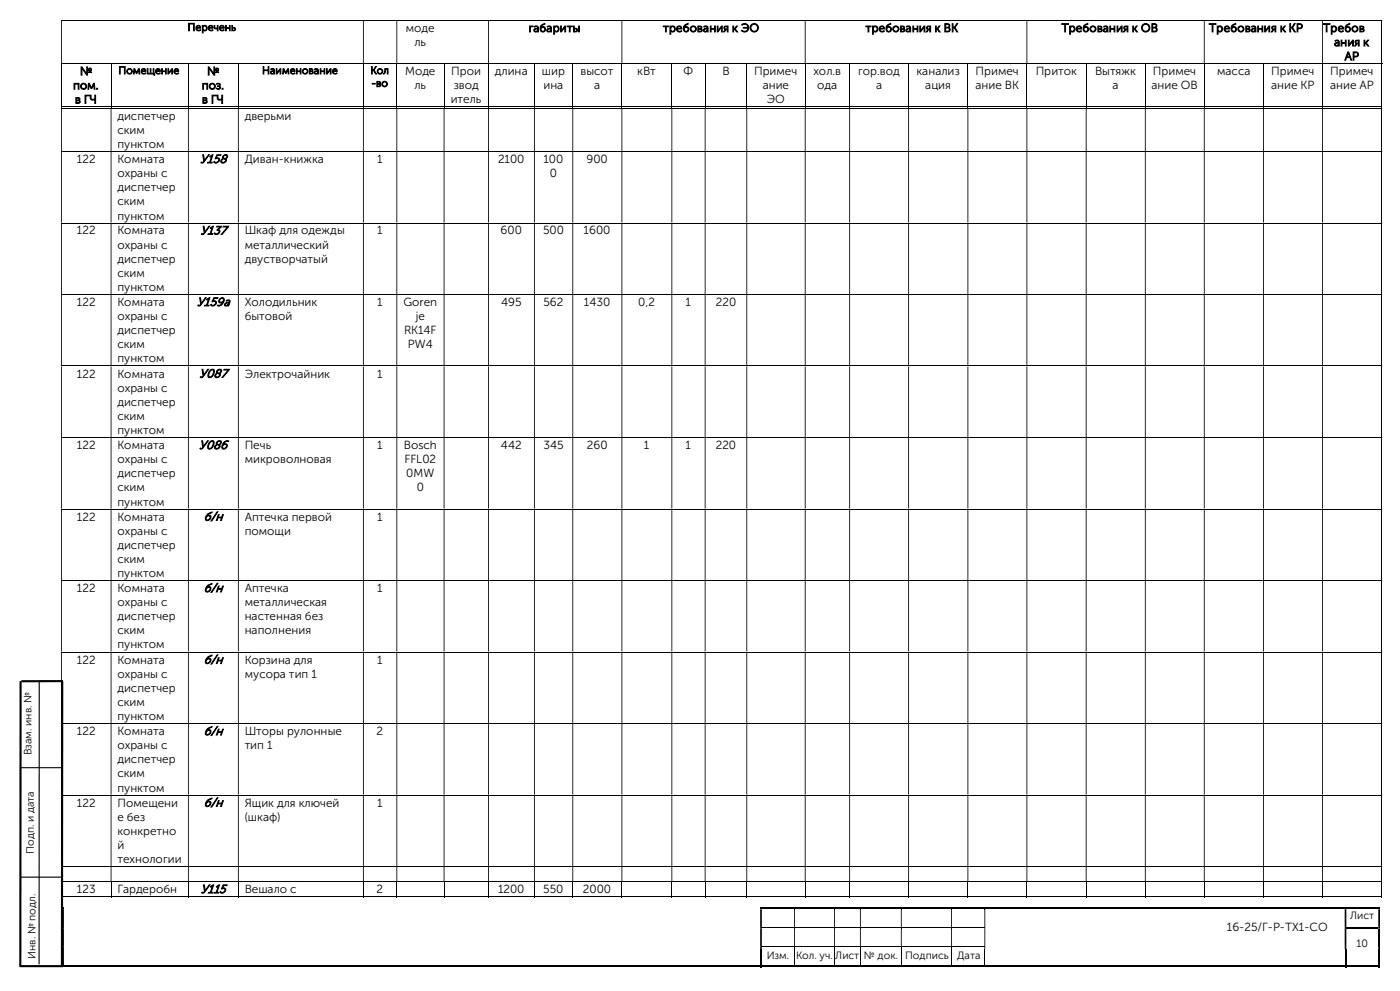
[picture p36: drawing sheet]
<svg xmlns="http://www.w3.org/2000/svg" width="420mm" height="297mm" viewBox="0 0 420 297" stroke-linecap="round" stroke-linejoin="round" font-family="sans-serif">
<defs><g id="words">
<g font-size="3.7">
<text x="59.9" y="48.9">У158</text>
<text x="60.1" y="70.3">У137</text>
<text x="59" y="91.7">У159а</text>
<text x="59.7" y="113.2">У087</text>
<text x="59.6" y="134.6">У086</text>
<text x="61.1" y="156">б/н</text>
<text x="61.1" y="177.4">б/н</text>
<text x="61.1" y="198.9">б/н</text>
<text x="61.1" y="220.3">б/н</text>
<text x="61.1" y="241.7">б/н</text>
<text x="60.2" y="267.7">У115</text>
</g>
<g font-size="3.5">
<text x="121.8" y="9.6">моде</text>
<text x="158.6" y="9.6">габариты</text>
<text x="198.9" y="9.6">требования к ЭО</text>
<text x="259.7" y="9.6">требования к ВК</text>
<text x="318.5" y="9.6">Требования к ОВ</text>
<text x="362.7" y="9.6">Требования к КР</text>
<text x="396.9" y="9.6">Требов</text>
<text x="124.3" y="13.8">ль</text>
<text x="400.2" y="13.8">ания к</text>
<text x="24" y="22.5">№</text>
<text x="62.1" y="22.5">№</text>
<text x="121.5" y="22.5">Моде</text>
<text x="135.4" y="22.5">Прои</text>
<text x="148.5" y="22.5">длина</text>
<text x="162.6" y="22.5">шир</text>
<text x="174.2" y="22.5">высот</text>
<text x="191.2" y="22.5">кВт</text>
<text x="205.1" y="22.5">Ф</text>
<text x="216.7" y="22.5">В</text>
<text x="226.2" y="22.5">Примеч</text>
<text x="244" y="22.5">хол.в</text>
<text x="257.4" y="22.5">гор.вод</text>
<text x="275" y="22.5">канализ</text>
<text x="292.7" y="22.5">Примеч</text>
<text x="310.7" y="22.5">Приток</text>
<text x="328.5" y="22.5">Вытяжк</text>
<text x="345.9" y="22.5">Примеч</text>
<text x="365.1" y="22.5">масса</text>
<text x="381.3" y="22.5">Примеч</text>
<text x="399.1" y="22.5">Примеч</text>
<text x="403.4" y="18">АР</text>
<text x="21.9" y="26.8">пом.</text>
<text x="60.5" y="26.8">поз.</text>
<text x="124.3" y="26.8">ль</text>
<text x="136.1" y="26.8">звод</text>
<text x="163" y="26.8">ина</text>
<text x="178.2" y="26.8">а</text>
<text x="228.8" y="26.8">ание</text>
<text x="245.2" y="26.8">ода</text>
<text x="262.8" y="26.8">а</text>
<text x="277.6" y="26.8">ация</text>
<text x="292.7" y="26.8">ание ВК</text>
<text x="333.8" y="26.8">а</text>
<text x="345.4" y="26.8">ание ОВ</text>
<text x="381.3" y="26.8">ание КР</text>
<text x="399" y="26.8">ание АР</text>
<text x="22.5" y="31">в ГЧ</text>
<text x="35.2" y="35.9">диспетчер</text>
<text x="60.6" y="31">в ГЧ</text>
<text x="73.4" y="35.9">дверьми</text>
<text x="135.2" y="31">итель</text>
<text x="230" y="31">ЭО</text>
<text x="35.2" y="40.1">ским</text>
<text x="35.2" y="44.4">пунктом</text>
<text x="23.1" y="48.9">122</text>
<text x="35.2" y="48.9">Комната</text>
<text x="35.2" y="53.1">охраны с</text>
<text x="73.4" y="48.9">Диван-книжка</text>
<text x="113.1" y="48.9">1</text>
<text x="149.4" y="48.9">2100</text>
<text x="163" y="48.9">100</text>
<text x="165" y="53.1">0</text>
<text x="175.9" y="48.9">900</text>
<text x="35.2" y="57.3">диспетчер</text>
<text x="35.2" y="61.6">ским</text>
<text x="35.2" y="65.8">пунктом</text>
<text x="23.1" y="70.3">122</text>
<text x="35.2" y="70.3">Комната</text>
<text x="73.4" y="70.3">Шкаф для одежды</text>
<text x="113.2" y="70.3">1</text>
<text x="150.2" y="70.3">600</text>
<text x="162.9" y="70.3">500</text>
<text x="175.1" y="70.3">1600</text>
<text x="35.2" y="74.5">охраны с</text>
<text x="73.4" y="74.5">металлический</text>
<text x="35.2" y="78.7">диспетчер</text>
<text x="35.2" y="83">ским</text>
<text x="73.4" y="78.7">двустворчатый</text>
<text x="35.2" y="87.2">пунктом</text>
<text x="23.1" y="91.7">122</text>
<text x="35.2" y="91.7">Комната</text>
<text x="35.2" y="95.9">охраны с</text>
<text x="73.4" y="91.7">Холодильник</text>
<text x="73.4" y="95.9">бытовой</text>
<text x="113.2" y="91.7">1</text>
<text x="121" y="91.7">Goren</text>
<text x="124.7" y="95.9">je</text>
<text x="150.3" y="91.7">495</text>
<text x="163" y="91.7">562</text>
<text x="175.2" y="91.7">1430</text>
<text x="191.5" y="91.7">0,2</text>
<text x="205.7" y="91.7">1</text>
<text x="214.7" y="91.7">220</text>
<text x="35.2" y="100.2">диспетчер</text>
<text x="121.2" y="100.2">RK14F</text>
<text x="35.2" y="104.4">ским</text>
<text x="122.3" y="104.4">PW4</text>
<text x="23.1" y="113.2">122</text>
<text x="35.2" y="113.2">Комната</text>
<text x="35.2" y="108.6">пунктом</text>
<text x="73.4" y="113.2">Электрочайник</text>
<text x="113.2" y="113.2">1</text>
<text x="35.2" y="117.4">охраны с</text>
<text x="35.2" y="121.6">диспетчер</text>
<text x="35.2" y="125.9">ским</text>
<text x="35.2" y="130.1">пунктом</text>
<text x="23.1" y="134.6">122</text>
<text x="35.2" y="134.6">Комната</text>
<text x="73.4" y="134.6">Печь</text>
<text x="113.2" y="134.6">1</text>
<text x="121.2" y="134.6">Bosch</text>
<text x="150.3" y="134.6">442</text>
<text x="163" y="134.6">345</text>
<text x="176" y="134.6">260</text>
<text x="193.2" y="134.6">1</text>
<text x="205.7" y="134.6">1</text>
<text x="214.7" y="134.6">220</text>
<text x="35.2" y="138.8">охраны с</text>
<text x="35.2" y="143">диспетчер</text>
<text x="73.4" y="138.8">микроволновая</text>
<text x="121.3" y="138.8">FFL02</text>
<text x="121.9" y="143">0MW</text>
<text x="35.2" y="147.3">ским</text>
<text x="125" y="147.3">0</text>
<text x="23.1" y="156">122</text>
<text x="35.2" y="156">Комната</text>
<text x="35.2" y="151.5">пунктом</text>
<text x="73.4" y="156">Аптечка первой</text>
<text x="113.2" y="156">1</text>
<text x="35.2" y="160.2">охраны с</text>
<text x="73.4" y="160.2">помощи</text>
<text x="35.2" y="164.5">диспетчер</text>
<text x="35.2" y="168.7">ским</text>
<text x="35.2" y="172.9">пунктом</text>
<text x="23.1" y="177.4">122</text>
<text x="35.2" y="177.4">Комната</text>
<text x="73.4" y="177.4">Аптечка</text>
<text x="113.2" y="177.4">1</text>
<text x="35.2" y="181.7">охраны с</text>
<text x="35.2" y="185.9">диспетчер</text>
<text x="73.4" y="181.7">металлическая</text>
<text x="73.4" y="185.9">настенная без</text>
<text x="35.2" y="190.1">ским</text>
<text x="73.4" y="190.1">наполнения</text>
<text x="35.2" y="194.4">пунктом</text>
<text x="23.1" y="198.9">122</text>
<text x="35.2" y="198.9">Комната</text>
<text x="35.2" y="203.1">охраны с</text>
<text x="73.4" y="198.9">Корзина для</text>
<text x="73.4" y="203.1">мусора тип 1</text>
<text x="113.2" y="198.9">1</text>
<text x="35.2" y="207.3">диспетчер</text>
<text x="35.2" y="211.6">ским</text>
<text x="35.2" y="215.8">пунктом</text>
<text x="23.1" y="220.3">122</text>
<text x="35.2" y="220.3">Комната</text>
<text x="73.4" y="220.3">Шторы рулонные</text>
<text x="113" y="220.3">2</text>
<text x="35.2" y="224.5">охраны с</text>
<text x="73.4" y="224.5">тип 1</text>
<text x="35.2" y="228.8">диспетчер</text>
<text x="35.2" y="233">ским</text>
<text x="35.2" y="237.2">пунктом</text>
<text x="23.1" y="241.7">122</text>
<text x="35.2" y="241.7">Помещени</text>
<text x="35.2" y="246">е без</text>
<text x="73.4" y="241.7">Ящик для ключей</text>
<text x="73.4" y="246">(шкаф)</text>
<text x="113.2" y="241.7">1</text>
<text x="35.2" y="250.2">конкретно</text>
<text x="35.2" y="254.4">й</text>
<text x="35.2" y="258.7">технологии</text>
<text x="23.1" y="267.7">123</text>
<text x="35.2" y="267.7">Гардеробн</text>
<text x="73.4" y="267.7">Вешало с</text>
<text x="113" y="267.7">2</text>
<text x="149.4" y="267.7">1200</text>
<text x="163" y="267.7">550</text>
<text x="174.9" y="267.7">2000</text>
<text x="368" y="279">16-25/Г-Р-ТХ1-СО</text>
</g>
<g font-size="3.2">
<text x="56.3" y="9.2">Перечень</text>
<text x="35.5" y="22.2">Помещение</text>
<text x="78.6" y="22.2">Наименование</text>
<text x="111.1" y="22.2">Кол</text>
<text x="111.4" y="26">-во</text>
<text x="9.5" y="226.4" transform="rotate(-90 9.5 226.4)">Взам. инв. №</text>
<text x="10.2" y="255.9" transform="rotate(-90 10.2 255.9)">Подп. и дата</text>
<text x="405" y="275.5">Лист</text>
<text x="10.6" y="287.4" transform="rotate(-90 10.6 287.4)">Инв. № подл.</text>
<text x="230" y="287.4">Изм.</text>
<text x="238.8" y="287.4">Кол. уч.</text>
<text x="250.6" y="287.4">Лист</text>
<text x="259.2" y="287.4">№ док.</text>
<text x="271.6" y="287.4">Подпись</text>
<text x="287.1" y="287.4">Дата</text>
<text x="406.9" y="283.8">10</text>
</g>
</g></defs>
<g fill="none" stroke="#000" stroke-width=".3">
<path d="M18.3 6.1h396.1M18.3 19.1h396.4M18.5 19.2v13M33.3 19.2v13M56.5 19.2v13M71.5 19.2v13M109 19.2v13M119 19.2v13M133.2 19.2v13M146.6 19.2v13M160.3 19.2v13M171.8 19.2v13"/>
<path d="M186.6 19.2v13M201.5 19.2v13M211.5 19.2v13M224 19.2v13M241.6 19.2v13M254.9 19.2v13M272.6 19.2v13M290.4 19.2v13M308.1 19.2v13M325.8 19.2v13M343.6 19.2v13M361.3 19.2v13"/>
<path d="M379.1 19.2v13M396.7 19.2v13M414.5 6.3v12.7M414.5 19.2v13M18.3 32h14.9M18.3 32.4h396.1M33.4 32h23M56.6 32h14.8M71.6 32h37.3M109.1 32h9.8M119.2 32h13.9M133.3 32h13.1"/>
<path d="M146.7 32h13.5M160.4 32h11.3M172 32h14.4M186.7 32h14.7M201.7 32h9.7M211.7 32h12.2M224.2 32h17.2M241.7 32h13.1M255 32h17.5M272.7 32h17.5M290.5 32h17.4M308.2 32h17.5"/>
<path d="M326 32h17.5M343.7 32h17.4M361.4 32h17.5M379.2 32h17.4M396.9 32h17.5M414.5 32.6v12.7M18.3 45.4h396.1M414.5 45.6v21.1M18.3 66.8h396.1M414.5 67v21.1M18.3 88.3h396.1M414.5 88.4v21.2"/>
<path d="M18.3 109.7h396.1M414.5 109.8v21.2M18.3 131.1h396.1M414.5 131.3v21.1M18.3 152.6h396.1M414.5 152.7v21.2M18.3 174h396.1M414.5 174.1v21.2M18.3 195.4h396.1M414.5 195.5v21.2M18.3 216.9h396.1M414.5 217v21.2"/>
<path d="M18.3 238.3h396.1M414.5 238.4v21.2M18.3 259.7h396.1M414.5 259.8v4.3M18.3 264.2h396.1M18.3 268.7h14.9M18.5 264.3v4.6M33.3 264.3v4.6M33.4 268.7h23M56.5 264.3v4.6M56.6 268.7h14.8M71.5 264.3v4.6"/>
<path d="M71.6 268.7h37.3M109 264.3v4.6M109.1 268.7h9.8M119 264.3v4.6M119.2 268.7h13.9M133.2 264.3v4.6M133.3 268.7h13.1M146.6 264.3v4.6M146.7 268.7h13.5M160.3 264.3v4.6M160.4 268.7h11.3M171.8 264.3v4.6"/>
<path d="M172 268.7h14.4M186.6 264.3v4.6M186.7 268.7h14.7M201.5 264.3v4.6M201.7 268.7h9.7M211.5 264.3v4.6M211.7 268.7h12.2M224 264.3v4.6M224.2 268.7h17.2M228.6 277.9h9.6M238.5 277.9h11.7M241.6 264.3v4.6"/>
<path d="M241.7 268.7h13.1M250.5 277.9h7.5M254.9 264.3v4.6M255 268.7h17.5M258.2 277.9h12.1M270.5 277.9h14.8M272.6 264.3v4.6M272.7 268.7h17.5M285.6 277.9h9.7M290.4 264.3v4.6M290.5 268.7h17.4M308.1 264.3v4.6"/>
<path d="M308.2 268.7h17.5M325.8 264.3v4.6M326 268.7h17.5M343.6 264.3v4.6M343.7 268.7h17.4M361.3 264.3v4.6M361.4 268.7h17.5M379.1 264.3v4.6M379.2 268.7h17.4M396.7 264.3v4.6M396.9 268.7h17.5M414.5 264.3v4.6"/>
<path d="M228.6 283.8h9.6M238.3 284.4v5M238.5 283.8h11.7M250.4 284.4v5M250.5 283.8h7.5M258.1 284.4v5M258.2 283.8h12.1M270.4 284.4v5M270.5 283.8h14.8M285.5 284.4v5M285.6 283.8h9.7M295.4 284.4v5"/>
</g>
<g fill="#000">
<path d="M414.4 6h.3v.3h-.3zM18.3 6.3h.3v12.7h-.3zM108.9 6.3h.2v12.7h-.2zM118.9 6.3h.3v12.7h-.3zM146.4 6.3h.3v12.7h-.3zM186.4 6.3h.3v12.7h-.3zM241.4 6.3h.3v12.7h-.3zM307.9 6.3h.3v12.7h-.3zM361.1 6.3h.3v12.7h-.3zM396.6 6.3h.3v12.7h-.3z" fill-rule="evenodd"/>
<path d="M414.4 32.3h.3v.3h-.3zM18.3 32.6h.3v12.7h-.3zM33.2 32.6h.2v12.7h-.2zM56.4 32.6h.2v12.7h-.2zM71.4 32.6h.2v12.7h-.2zM108.9 32.6h.2v12.7h-.2zM118.9 32.6h.3v12.7h-.3zM133.1 32.6h.2v12.7h-.2zM146.4 32.6h.3v12.7h-.3zM160.2 32.6h.2v12.7h-.2zM171.7 32.6h.3v12.7h-.3zM186.4 32.6h.3v12.7h-.3zM201.4 32.6h.3v12.7h-.3zM211.4 32.6h.3v12.7h-.3zM223.9 32.6h.3v12.7h-.3zM241.4 32.6h.3v12.7h-.3zM254.8 32.6h.2v12.7h-.2zM272.5 32.6h.2v12.7h-.2zM290.2 32.6h.3v12.7h-.3zM307.9 32.6h.3v12.7h-.3zM325.7 32.6h.3v12.7h-.3zM343.5 32.6h.2v12.7h-.2zM361.1 32.6h.3v12.7h-.3zM378.9 32.6h.3v12.7h-.3zM396.6 32.6h.3v12.7h-.3z" fill-rule="evenodd"/>
<path d="M414.4 45.3h.3v.3h-.3zM18.3 45.6h.3v21.1h-.3zM33.2 45.6h.2v21.1h-.2zM56.4 45.6h.2v21.1h-.2zM71.4 45.6h.2v21.1h-.2zM108.9 45.6h.2v21.1h-.2zM118.9 45.6h.3v21.1h-.3zM133.1 45.6h.2v21.1h-.2zM146.4 45.6h.3v21.1h-.3zM160.2 45.6h.2v21.1h-.2zM171.7 45.6h.3v21.1h-.3zM186.4 45.6h.3v21.1h-.3zM201.4 45.6h.3v21.1h-.3zM211.4 45.6h.3v21.1h-.3zM223.9 45.6h.3v21.1h-.3zM241.4 45.6h.3v21.1h-.3zM254.8 45.6h.2v21.1h-.2zM272.5 45.6h.2v21.1h-.2zM290.2 45.6h.3v21.1h-.3zM307.9 45.6h.3v21.1h-.3zM325.7 45.6h.3v21.1h-.3zM343.5 45.6h.2v21.1h-.2zM361.1 45.6h.3v21.1h-.3zM378.9 45.6h.3v21.1h-.3zM396.6 45.6h.3v21.1h-.3z" fill-rule="evenodd"/>
<path d="M414.4 66.7h.3v.3h-.3zM18.3 67h.3v21.1h-.3zM33.2 67h.2v21.1h-.2zM56.4 67h.2v21.1h-.2zM71.4 67h.2v21.1h-.2zM108.9 67h.2v21.1h-.2zM118.9 67h.3v21.1h-.3zM133.1 67h.2v21.1h-.2zM146.4 67h.3v21.1h-.3zM160.2 67h.2v21.1h-.2zM171.7 67h.3v21.1h-.3zM186.4 67h.3v21.1h-.3zM201.4 67h.3v21.1h-.3zM211.4 67h.3v21.1h-.3zM223.9 67h.3v21.1h-.3zM241.4 67h.3v21.1h-.3zM254.8 67h.2v21.1h-.2zM272.5 67h.2v21.1h-.2zM290.2 67h.3v21.1h-.3zM307.9 67h.3v21.1h-.3zM325.7 67h.3v21.1h-.3zM343.5 67h.2v21.1h-.2zM361.1 67h.3v21.1h-.3zM378.9 67h.3v21.1h-.3zM396.6 67h.3v21.1h-.3z" fill-rule="evenodd"/>
<path d="M414.4 88.1h.3v.3h-.3zM18.3 88.4h.3v21.2h-.3zM33.2 88.4h.2v21.2h-.2zM56.4 88.4h.2v21.2h-.2zM71.4 88.4h.2v21.2h-.2zM108.9 88.4h.2v21.2h-.2zM118.9 88.4h.3v21.2h-.3zM133.1 88.4h.2v21.2h-.2zM146.4 88.4h.3v21.2h-.3zM160.2 88.4h.2v21.2h-.2zM171.7 88.4h.3v21.2h-.3zM186.4 88.4h.3v21.2h-.3zM201.4 88.4h.3v21.2h-.3zM211.4 88.4h.3v21.2h-.3zM223.9 88.4h.3v21.2h-.3zM241.4 88.4h.3v21.2h-.3zM254.8 88.4h.2v21.2h-.2zM272.5 88.4h.2v21.2h-.2zM290.2 88.4h.3v21.2h-.3zM307.9 88.4h.3v21.2h-.3zM325.7 88.4h.3v21.2h-.3zM343.5 88.4h.2v21.2h-.2zM361.1 88.4h.3v21.2h-.3zM378.9 88.4h.3v21.2h-.3zM396.6 88.4h.3v21.2h-.3z" fill-rule="evenodd"/>
<path d="M414.4 109.6h.3v.2h-.3zM18.3 109.8h.3v21.2h-.3zM33.2 109.8h.2v21.2h-.2zM56.4 109.8h.2v21.2h-.2zM71.4 109.8h.2v21.2h-.2zM108.9 109.8h.2v21.2h-.2zM118.9 109.8h.3v21.2h-.3zM133.1 109.8h.2v21.2h-.2zM146.4 109.8h.3v21.2h-.3zM160.2 109.8h.2v21.2h-.2zM171.7 109.8h.3v21.2h-.3zM186.4 109.8h.3v21.2h-.3zM201.4 109.8h.3v21.2h-.3zM211.4 109.8h.3v21.2h-.3zM223.9 109.8h.3v21.2h-.3zM241.4 109.8h.3v21.2h-.3zM254.8 109.8h.2v21.2h-.2zM272.5 109.8h.2v21.2h-.2zM290.2 109.8h.3v21.2h-.3zM307.9 109.8h.3v21.2h-.3zM325.7 109.8h.3v21.2h-.3zM343.5 109.8h.2v21.2h-.2zM361.1 109.8h.3v21.2h-.3zM378.9 109.8h.3v21.2h-.3zM396.6 109.8h.3v21.2h-.3z" fill-rule="evenodd"/>
<path d="M414.4 131h.3v.3h-.3zM18.3 131.3h.3v21.1h-.3zM33.2 131.3h.2v21.1h-.2zM56.4 131.3h.2v21.1h-.2zM71.4 131.3h.2v21.1h-.2zM108.9 131.3h.2v21.1h-.2zM118.9 131.3h.3v21.1h-.3zM133.1 131.3h.2v21.1h-.2zM146.4 131.3h.3v21.1h-.3zM160.2 131.3h.2v21.1h-.2zM171.7 131.3h.3v21.1h-.3zM186.4 131.3h.3v21.1h-.3zM201.4 131.3h.3v21.1h-.3zM211.4 131.3h.3v21.1h-.3zM223.9 131.3h.3v21.1h-.3zM241.4 131.3h.3v21.1h-.3zM254.8 131.3h.2v21.1h-.2zM272.5 131.3h.2v21.1h-.2zM290.2 131.3h.3v21.1h-.3zM307.9 131.3h.3v21.1h-.3zM325.7 131.3h.3v21.1h-.3zM343.5 131.3h.2v21.1h-.2zM361.1 131.3h.3v21.1h-.3zM378.9 131.3h.3v21.1h-.3zM396.6 131.3h.3v21.1h-.3z" fill-rule="evenodd"/>
<path d="M414.4 152.4h.3v.3h-.3zM18.3 152.7h.3v21.2h-.3zM33.2 152.7h.2v21.2h-.2zM56.4 152.7h.2v21.2h-.2zM71.4 152.7h.2v21.2h-.2zM108.9 152.7h.2v21.2h-.2zM118.9 152.7h.3v21.2h-.3zM133.1 152.7h.2v21.2h-.2zM146.4 152.7h.3v21.2h-.3zM160.2 152.7h.2v21.2h-.2zM171.7 152.7h.3v21.2h-.3zM186.4 152.7h.3v21.2h-.3zM201.4 152.7h.3v21.2h-.3zM211.4 152.7h.3v21.2h-.3zM223.9 152.7h.3v21.2h-.3zM241.4 152.7h.3v21.2h-.3zM254.8 152.7h.2v21.2h-.2zM272.5 152.7h.2v21.2h-.2zM290.2 152.7h.3v21.2h-.3zM307.9 152.7h.3v21.2h-.3zM325.7 152.7h.3v21.2h-.3zM343.5 152.7h.2v21.2h-.2zM361.1 152.7h.3v21.2h-.3zM378.9 152.7h.3v21.2h-.3zM396.6 152.7h.3v21.2h-.3z" fill-rule="evenodd"/>
<path d="M414.4 173.9h.3v.2h-.3zM18.3 174.1h.3v21.2h-.3zM33.2 174.1h.2v21.2h-.2zM56.4 174.1h.2v21.2h-.2zM71.4 174.1h.2v21.2h-.2zM108.9 174.1h.2v21.2h-.2zM118.9 174.1h.3v21.2h-.3zM133.1 174.1h.2v21.2h-.2zM146.4 174.1h.3v21.2h-.3zM160.2 174.1h.2v21.2h-.2zM171.7 174.1h.3v21.2h-.3zM186.4 174.1h.3v21.2h-.3zM201.4 174.1h.3v21.2h-.3zM211.4 174.1h.3v21.2h-.3zM223.9 174.1h.3v21.2h-.3zM241.4 174.1h.3v21.2h-.3zM254.8 174.1h.2v21.2h-.2zM272.5 174.1h.2v21.2h-.2zM290.2 174.1h.3v21.2h-.3zM307.9 174.1h.3v21.2h-.3zM325.7 174.1h.3v21.2h-.3zM343.5 174.1h.2v21.2h-.2zM361.1 174.1h.3v21.2h-.3zM378.9 174.1h.3v21.2h-.3zM396.6 174.1h.3v21.2h-.3z" fill-rule="evenodd"/>
<path d="M414.4 195.3h.3v.2h-.3zM18.3 195.5h.3v21.2h-.3zM33.2 195.5h.2v21.2h-.2zM56.4 195.5h.2v21.2h-.2zM71.4 195.5h.2v21.2h-.2zM108.9 195.5h.2v21.2h-.2zM118.9 195.5h.3v21.2h-.3zM133.1 195.5h.2v21.2h-.2zM146.4 195.5h.3v21.2h-.3zM160.2 195.5h.2v21.2h-.2zM171.7 195.5h.3v21.2h-.3zM186.4 195.5h.3v21.2h-.3zM201.4 195.5h.3v21.2h-.3zM211.4 195.5h.3v21.2h-.3zM223.9 195.5h.3v21.2h-.3zM241.4 195.5h.3v21.2h-.3zM254.8 195.5h.2v21.2h-.2zM272.5 195.5h.2v21.2h-.2zM290.2 195.5h.3v21.2h-.3zM307.9 195.5h.3v21.2h-.3zM325.7 195.5h.3v21.2h-.3zM343.5 195.5h.2v21.2h-.2zM361.1 195.5h.3v21.2h-.3zM378.9 195.5h.3v21.2h-.3zM396.6 195.5h.3v21.2h-.3z" fill-rule="evenodd"/>
<path d="M414.4 216.7h.3v.3h-.3zM18.3 217h.3v21.2h-.3zM33.2 217h.2v21.2h-.2zM56.4 217h.2v21.2h-.2zM71.4 217h.2v21.2h-.2zM108.9 217h.2v21.2h-.2zM118.9 217h.3v21.2h-.3zM133.1 217h.2v21.2h-.2zM146.4 217h.3v21.2h-.3zM160.2 217h.2v21.2h-.2zM171.7 217h.3v21.2h-.3zM186.4 217h.3v21.2h-.3zM201.4 217h.3v21.2h-.3zM211.4 217h.3v21.2h-.3zM223.9 217h.3v21.2h-.3zM241.4 217h.3v21.2h-.3zM254.8 217h.2v21.2h-.2zM272.5 217h.2v21.2h-.2zM290.2 217h.3v21.2h-.3zM307.9 217h.3v21.2h-.3zM325.7 217h.3v21.2h-.3zM343.5 217h.2v21.2h-.2zM361.1 217h.3v21.2h-.3zM378.9 217h.3v21.2h-.3zM396.6 217h.3v21.2h-.3z" fill-rule="evenodd"/>
<path d="M414.4 238.2h.3v.2h-.3zM18.3 238.4h.3v21.2h-.3zM33.2 238.4h.2v21.2h-.2zM56.4 238.4h.2v21.2h-.2zM71.4 238.4h.2v21.2h-.2zM108.9 238.4h.2v21.2h-.2zM118.9 238.4h.3v21.2h-.3zM133.1 238.4h.2v21.2h-.2zM146.4 238.4h.3v21.2h-.3zM160.2 238.4h.2v21.2h-.2zM171.7 238.4h.3v21.2h-.3zM186.4 238.4h.3v21.2h-.3zM201.4 238.4h.3v21.2h-.3zM211.4 238.4h.3v21.2h-.3zM223.9 238.4h.3v21.2h-.3zM241.4 238.4h.3v21.2h-.3zM254.8 238.4h.2v21.2h-.2zM272.5 238.4h.2v21.2h-.2zM290.2 238.4h.3v21.2h-.3zM307.9 238.4h.3v21.2h-.3zM325.7 238.4h.3v21.2h-.3zM343.5 238.4h.2v21.2h-.2zM361.1 238.4h.3v21.2h-.3zM378.9 238.4h.3v21.2h-.3zM396.6 238.4h.3v21.2h-.3z" fill-rule="evenodd"/>
<path d="M414.4 259.6h.3v.2h-.3zM18.3 259.8h.3v4.3h-.3zM33.2 259.8h.2v4.3h-.2zM56.4 259.8h.2v4.3h-.2zM71.4 259.8h.2v4.3h-.2zM108.9 259.8h.2v4.3h-.2zM118.9 259.8h.3v4.3h-.3zM133.1 259.8h.2v4.3h-.2zM146.4 259.8h.3v4.3h-.3zM160.2 259.8h.2v4.3h-.2zM171.7 259.8h.3v4.3h-.3zM186.4 259.8h.3v4.3h-.3zM201.4 259.8h.3v4.3h-.3zM211.4 259.8h.3v4.3h-.3zM223.9 259.8h.3v4.3h-.3zM241.4 259.8h.3v4.3h-.3zM254.8 259.8h.2v4.3h-.2zM272.5 259.8h.2v4.3h-.2zM290.2 259.8h.3v4.3h-.3zM307.9 259.8h.3v4.3h-.3zM325.7 259.8h.3v4.3h-.3zM343.5 259.8h.2v4.3h-.2zM361.1 259.8h.3v4.3h-.3zM378.9 259.8h.3v4.3h-.3zM396.6 259.8h.3v4.3h-.3z" fill-rule="evenodd"/>
<path d="M18.8 272.5h.4v5.3h-.4zM228 272.5h.6v5.3h-.6zM238.2 272.5h.3v5.3h-.3zM250.2 272.5h.3v5.3h-.3zM258 272.5h.2v5.3h-.2zM270.3 272.5h.2v5.3h-.2zM285.3 272.5h.3v5.3h-.3zM295.3 272.5h.3v5.3h-.3zM403.4 272.5h.5v5.3h-.5zM413.5 272.5h.5v5.3h-.5z" fill-rule="evenodd"/>
<path d="M18.8 277.8h.4v.5h-.4zM228 277.8h.6v.5h-.6z" fill-rule="evenodd"/>
<path d="M228 271.9h.6v.6h-.6z" fill-rule="evenodd"/>
<path d="M238.2 271.9h12v.6h-12z" fill-rule="evenodd"/>
<path d="M250.2 271.9h7.8v.6h-7.8z" fill-rule="evenodd"/>
<path d="M258 271.9h12.3v.6h-12.3z" fill-rule="evenodd"/>
<path d="M270.3 271.9h15v.6h-15z" fill-rule="evenodd"/>
<path d="M285.3 271.9h10v.6h-10z" fill-rule="evenodd"/>
<path d="M295.3 271.9h108.1v.6h-108.1z" fill-rule="evenodd"/>
<path d="M295.3 277.8h.3v.5h-.3zM403.4 277.8h.5v.5h-.5z" fill-rule="evenodd"/>
<path d="M403.4 271.9h.5v.6h-.5z" fill-rule="evenodd"/>
<path d="M413.5 271.9h.5v.6h-.5z" fill-rule="evenodd"/>
<path d="M413.5 277.8h.5v.5h-.5zM18.8 278.3h.4v5.3h-.4zM228 278.3h.6v5.3h-.6zM238.2 278.3h.3v5.3h-.3zM250.2 278.3h.3v5.3h-.3zM258 278.3h.2v5.3h-.2zM270.3 278.3h.2v5.3h-.2zM285.3 278.3h.3v5.3h-.3zM295.3 278.3h.3v5.3h-.3zM403.4 278.3h.5v5.3h-.5z" fill-rule="evenodd"/>
<path d="M18.8 283.6h.4v.8h-.4zM228 283.6h.6v.8h-.6z" fill-rule="evenodd"/>
<path d="M228 284.4h.6v5.5h-.6z" fill-rule="evenodd"/>
<path d="M238.2 289.4h12v.5h-12z" fill-rule="evenodd"/>
<path d="M250.2 289.4h7.8v.5h-7.8z" fill-rule="evenodd"/>
<path d="M258 289.4h12.3v.5h-12.3z" fill-rule="evenodd"/>
<path d="M270.3 289.4h15v.5h-15z" fill-rule="evenodd"/>
<path d="M285.3 289.4h10v.5h-10z" fill-rule="evenodd"/>
<path d="M295.3 283.6h.3v.8h-.3zM403.4 283.6h.5v.8h-.5zM413.5 283.6h.5v.8h-.5zM18.8 284.4h.4v5h-.4z" fill-rule="evenodd"/>
<path d="M295.3 289.4h108.1v.5h-108.1z" fill-rule="evenodd"/>
<path d="M403.4 284.4h.5v5.5h-.5z" fill-rule="evenodd"/>
<path d="M413.5 284.4h.5v5.5h-.5z" fill-rule="evenodd"/>
</g>
<g fill="#000">
<path d="M414.4 31.9h.3v.3h-.3zM18.8 271.9h.4v.6h-.4zM228.6 271.9h9.6v.6h-9.6zM238.2 272.5h.3zM238.2 277.8h.3v.5h-.3zM250.2 272.5h.3zM250.2 277.8h.3v.5h-.3zM258 272.5h.2zM258 277.8h.2v.5h-.2zM270.3 272.5h.2zM270.3 277.8h.2v.5h-.2zM285.3 272.5h.3z"/>
<path d="M285.3 277.8h.3v.5h-.3zM295.3 272.5h.3zM403.9 271.9h9.6v.6h-9.6zM403.9 277.8h9.6v.5h-9.6zM413.5 278.3h.5v5.3h-.5zM414.4 264.1h.3v.2h-.3zM414.4 268.6h.3v.3h-.3zM18.8 289.4h209.2v.5h-209.2zM228.6 289.4h9.6v.5h-9.6zM238.2 283.6h.3v.8h-.3zM250.2 283.6h.3v.8h-.3zM258 283.6h.2v.8h-.2z"/>
<path d="M270.3 283.6h.2v.8h-.2zM285.3 283.6h.3v.8h-.3zM403.9 289.4h9.6v.5h-9.6zM413.5 289.4h.5v.5h-.5z"/>
</g>
<path d="M6.2 204.1l-.1 85.7M18.7 204.1l-.1 85.7M18.9 204.1l-12.5 .1M6.1 289.6h12.8" fill="none" stroke="#000" stroke-width=".64" stroke-linecap="butt"/>
<path d="M11.8 204.1l-.1 84.9M6 230.1h12.6M6 262.9h12.4" fill="none" stroke="#000" stroke-width=".34"/>
<use href="#words"/>
</svg>
